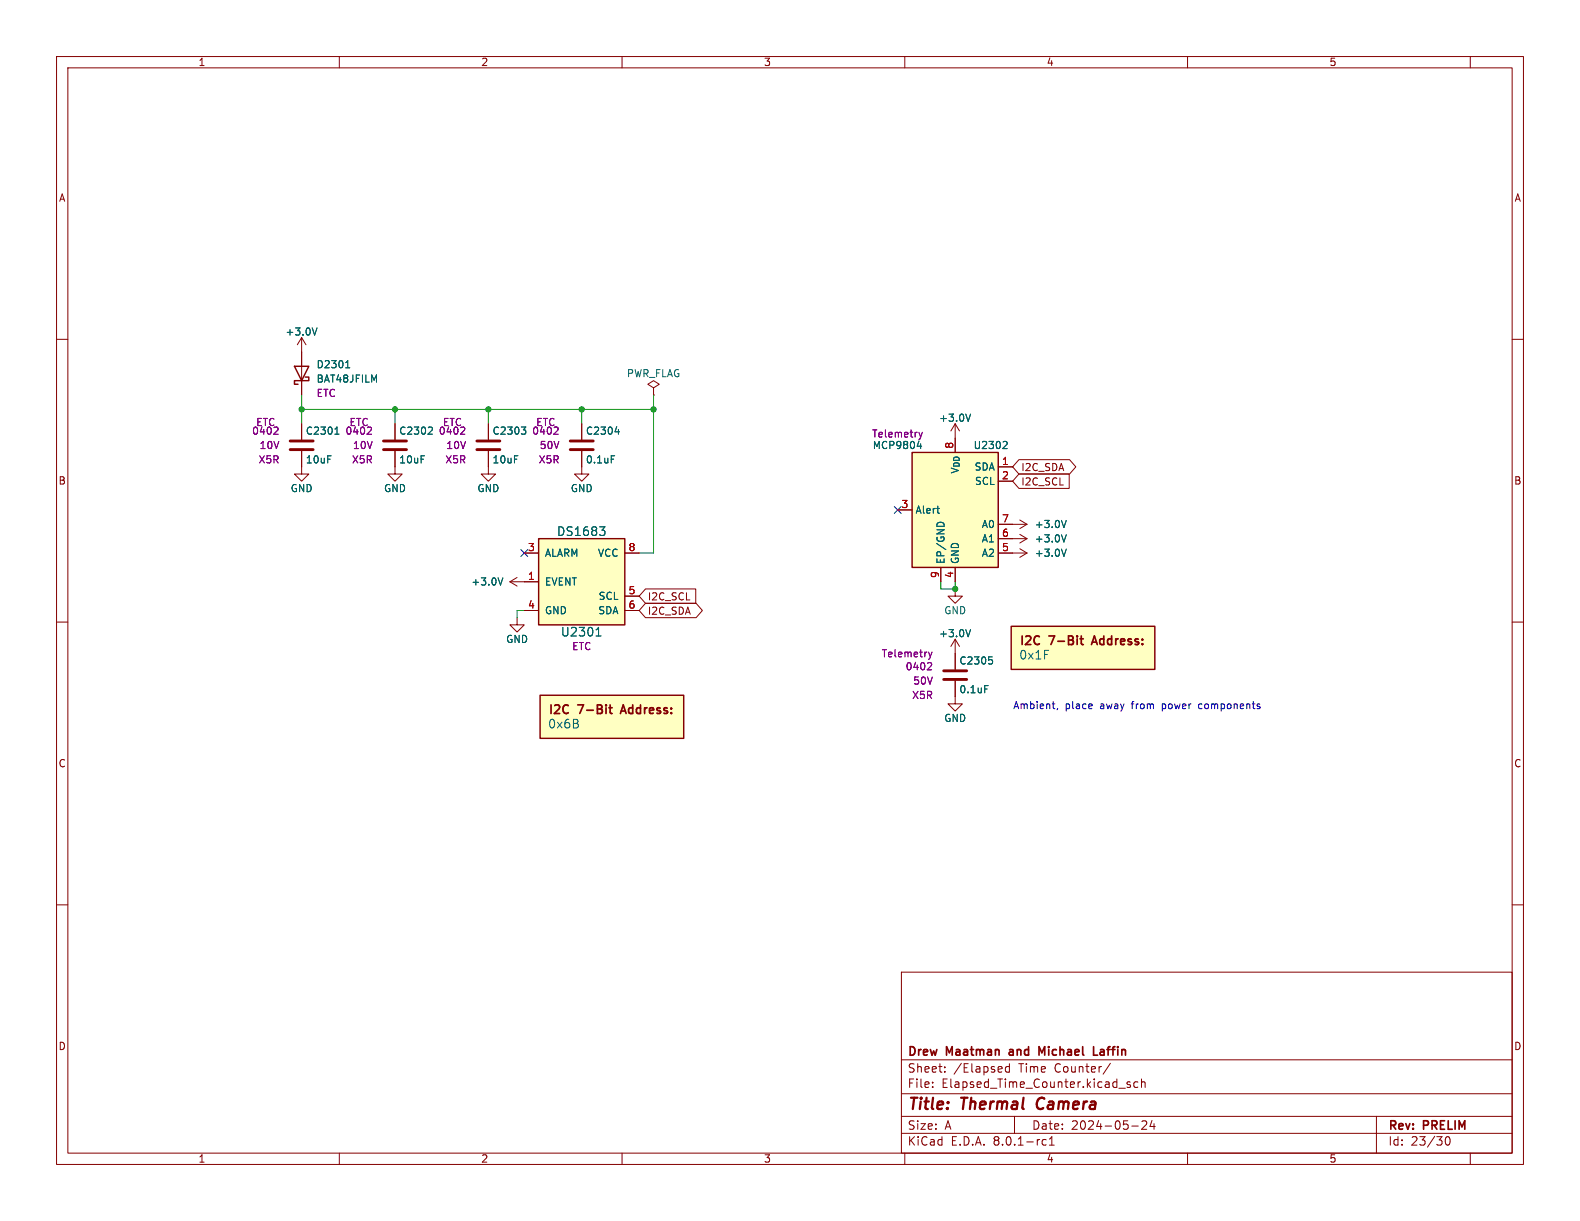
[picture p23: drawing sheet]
<svg xmlns="http://www.w3.org/2000/svg" width="279mm" height="216mm" viewBox="0 0 279 216" stroke-linecap="round" stroke-linejoin="round" font-family="sans-serif">
<defs><g id="words">
<g font-size="2.8" fill="#840000">
<text x="160.4" y="196.8">Title:</text>
<text x="170.1" y="196.8">Thermal</text>
<text x="184.2" y="196.8">Camera</text>
</g>
<g font-size="2.1" fill="#006464">
<text x="98.4" y="95">DS1683</text>
<text x="99.1" y="112.8">U2301</text>
<text x="180.1" y="114.5">I2C</text>
<text x="180.1" y="116.8">0x1F</text>
<text x="96.8" y="126.7">I2C</text>
<text x="96.8" y="129">0x6B</text>
<text x="102.2" y="126.7">7-Bit</text>
</g>
<g font-size="2.1" fill="#840000">
<text x="185.6" y="114.5">7-Bit</text>
<text x="193.8" y="114.5">Address:</text>
<text x="110.5" y="126.7">Address:</text>
<text x="160.4" y="189.9">Sheet:</text>
<text x="160.4" y="187.1">Drew</text>
<text x="167.4" y="187.1">Maatman</text>
<text x="168.6" y="189.9">/Elapsed</text>
<text x="179.2" y="187.1">and</text>
<text x="180.2" y="189.9">Time</text>
<text x="185" y="187.1">Michael</text>
<text x="186.7" y="189.9">Counter/</text>
<text x="195.2" y="187.1">Laffin</text>
<text x="160.4" y="192.6">File:</text>
<text x="166.5" y="192.6">Elapsed_Time_Counter.kicad_sch</text>
<text x="160.4" y="202.8">KiCad</text>
<text x="160.4" y="200">Size:</text>
<text x="167.1" y="200">A</text>
<text x="168.1" y="202.8">E.D.A.</text>
<text x="175.7" y="202.8">8.0.1-rc1</text>
<text x="182.4" y="200">Date:</text>
<text x="189.4" y="200">2024-05-24</text>
<text x="245.4" y="200.2">Rev:</text>
<text x="245.4" y="202.8">Id:</text>
<text x="249.5" y="202.8">23/30</text>
<text x="251.8" y="200.2">PRELIM</text>
</g>
<g font-size="1.8" fill="#840000">
<text x="35" y="11.9">1</text>
<text x="85" y="11.9">2</text>
<text x="135" y="11.9">3</text>
<text x="185" y="11.9">4</text>
<text x="235" y="11.9">5</text>
<text x="10.3" y="35.9">A</text>
<text x="267.7" y="35.9">A</text>
<text x="180.5" y="83.5">I2C_SDA</text>
<text x="10.3" y="85.9">B</text>
<text x="180.5" y="86">I2C_SCL</text>
<text x="267.7" y="85.9">B</text>
<text x="114.5" y="106.4">I2C_SCL</text>
<text x="114.5" y="108.9">I2C_SDA</text>
<text x="10.3" y="135.9">C</text>
<text x="267.7" y="135.9">C</text>
<text x="10.3" y="185.9">D</text>
<text x="267.7" y="185.9">D</text>
<text x="35" y="205.8">1</text>
<text x="85" y="205.8">2</text>
<text x="135" y="205.8">3</text>
<text x="185" y="205.8">4</text>
<text x="235" y="205.8">5</text>
</g>
<g font-size="1.8" fill="#006464">
<text x="50.4" y="59.5">+3.0V</text>
<text x="55.9" y="65.3">D2301</text>
<text x="55.9" y="67.9">BAT48JFILM</text>
<text x="110.8" y="66.9">PWR_FLAG</text>
<text x="54" y="77.1">C2301</text>
<text x="70.5" y="77.1">C2302</text>
<text x="87" y="77.1">C2303</text>
<text x="103.5" y="77.1">C2304</text>
<text x="166" y="74.8">+3.0V</text>
<text x="54" y="82.1">10uF</text>
<text x="70.5" y="82.1">10uF</text>
<text x="87" y="82.1">10uF</text>
<text x="103.5" y="82.1">0.1uF</text>
<text x="154.2" y="79.6">MCP9804</text>
<text x="169.8" y="83.9" transform="rotate(-90 169.8 83.9)">V_{DD}</text>
<text x="172.1" y="79.6">U2302</text>
<text x="172.3" y="83.4">SDA</text>
<text x="51.3" y="87.2">GND</text>
<text x="67.8" y="87.2">GND</text>
<text x="84.3" y="87.2">GND</text>
<text x="100.8" y="87.2">GND</text>
<text x="172.3" y="86">SCL</text>
<text x="161.8" y="91">Alert</text>
<text x="173.5" y="93.6">A0</text>
<text x="182.9" y="93.6">+3.0V</text>
<text x="96.3" y="98.7">ALARM</text>
<text x="105.6" y="98.7">VCC</text>
<text x="167.2" y="99.8" transform="rotate(-90 167.2 99.8)">EP/GND</text>
<text x="169.8" y="99.8" transform="rotate(-90 169.8 99.8)">GND</text>
<text x="173.5" y="98.7">A2</text>
<text x="173.5" y="96.1">A1</text>
<text x="182.9" y="98.7">+3.0V</text>
<text x="182.9" y="96.1">+3.0V</text>
<text x="83.3" y="103.7">+3.0V</text>
<text x="96.3" y="103.7">EVENT</text>
<text x="105.8" y="106.3">SCL</text>
<text x="89.4" y="113.9">GND</text>
<text x="96.3" y="108.8">GND</text>
<text x="105.7" y="108.8">SDA</text>
<text x="166" y="112.9">+3.0V</text>
<text x="166.9" y="108.8">GND</text>
<text x="169.6" y="117.7">C2305</text>
<text x="169.6" y="122.8">0.1uF</text>
<text x="166.9" y="127.9">GND</text>
</g>
<g font-size="1.8" fill="#840084">
<text x="55.9" y="70.4">ETC</text>
<text x="44.5" y="77.1">0402</text>
<text x="45.2" y="75.5">ETC</text>
<text x="61" y="77.1">0402</text>
<text x="61.7" y="75.5">ETC</text>
<text x="77.5" y="77.1">0402</text>
<text x="78.2" y="75.5">ETC</text>
<text x="94" y="77.1">0402</text>
<text x="94.7" y="75.5">ETC</text>
<text x="154.1" y="77.6">Telemetry</text>
<text x="45.6" y="82.1">X5R</text>
<text x="45.8" y="79.6">10V</text>
<text x="62.1" y="82.1">X5R</text>
<text x="62.3" y="79.6">10V</text>
<text x="78.6" y="82.1">X5R</text>
<text x="78.8" y="79.6">10V</text>
<text x="95.2" y="82.1">X5R</text>
<text x="95.3" y="79.6">50V</text>
<text x="101.1" y="115.2">ETC</text>
<text x="155.8" y="116.4">Telemetry</text>
<text x="160" y="118.7">0402</text>
<text x="161.2" y="123.8">X5R</text>
<text x="161.4" y="121.3">50V</text>
</g>
<g font-size="1.8" fill="#a90000">
<text x="168.7" y="79.4" transform="rotate(-90 168.7 79.4)">8</text>
<text x="177.1" y="82.3">1</text>
<text x="159.3" y="89.9">3</text>
<text x="177.1" y="84.8">2</text>
<text x="177.1" y="95">6</text>
<text x="177.1" y="92.5">7</text>
<text x="93.3" y="97.5">3</text>
<text x="111.1" y="97.5">8</text>
<text x="177.1" y="97.5">5</text>
<text x="93.3" y="102.6">1</text>
<text x="93.3" y="107.7">4</text>
<text x="111.1" y="105.2">5</text>
<text x="111.1" y="107.7">6</text>
<text x="166.1" y="102.3" transform="rotate(-90 166.1 102.3)">9</text>
<text x="168.7" y="102.3" transform="rotate(-90 168.7 102.3)">4</text>
</g>
<g font-size="1.8" fill="#0000c2">
<text x="179.1" y="125.5">Ambient,</text>
<text x="188.3" y="125.5">place</text>
<text x="194.7" y="125.5">away</text>
<text x="200.4" y="125.5">from</text>
<text x="205.9" y="125.5">power</text>
<text x="212.6" y="125.5">components</text>
</g>
</g></defs>
<g fill="none" stroke="#840000" stroke-width=".18">
<path d="M10 10h259.4v195.9h-259.4zM12 12h255.4v191.9h-255.4zM60 10v2M110 10v2M160 10v2M210 10v2M260 10v2M10 60h2M53.3 59.7l-.7 1.3M53.3 59.7v10.2M53.3 59.7l.8 1.3M267.4 60h2"/>
<path d="M69.8 79.8v4h1.3l-1.3 1.3-1.2-1.3h1.2M69.8 74.9v2.8M53.3 82.6v1.2h1.3l-1.3 1.3-1.2-1.3h1.2M102.9 82.6v1.2h1.2l-1.2 1.3-1.3-1.3h1.3M10 110h2M267.4 110h2M10 160h2M267.4 160h2M159.4 171.9h108v32h-108zM159.4 197.4h108M159.4 193.4h108M159.4 187.4h108"/>
<path d="M164.9 192.1v.2M164.9 191.4v.1M167.1 189.4v.2M167.1 188.7v.1M178.5 188.1v1.5M178.5 188.7l-.4-.1-.3 .3v.4l.1 .2h.6M179.4 197.4v3M196.4 188l-1.3 1.9M197.9 192.4h1.1M199.9 191.4l-.4-.1-.2 .2 .1 .2 .5 .2v.3h-.6M200.1 199.1h1.2M201.2 191.4l-.4-.1-.3 .3v.4l.1 .2h.6"/>
<path d="M201.9 191.4l.2-.1 .3 .1 .1 .9M201.9 190.8v1.5M201.9 198.3l.6-.1 .2 .1 .1 .3-.9 1.1h.9M203.7 198.1l-.3 1.1h.9M204.1 198.7v1M243.4 197.4v6.5M60 203.9v2M110 203.9v2M159.4 200.4h108M160 203.9v2M185 201.6l-.4-.1-.3 .3v.4l.1 .2h.6M185.6 202.5h.8"/>
<path d="M185.6 201.4l.4-.4v1.5M210 203.9v2M255.8 201.1l.1-.1a.81 .81 0 0 1 .6 .6 .81 .81 0 0 1-.3 .8l-.1 .1a.81 .81 0 0 1-.6-.6 .81 .81 0 0 1 .3-.8zM260 203.9v2"/>
</g>
<path d="M183.6 194.4a1.27 1.27 0 0 0 0 1.6" fill="none" stroke="#840000" stroke-width=".4"/>
<path d="M178.5 186.1v.4M184.7 185.1l-.5 1-.5-1v1.5M193.4 185.1v1.5h.7M194.7 185.6h-.1M194.7 186a.29 .29 0 0 0-.2 .3 .29 .29 0 0 0 .2 .3" fill="none" stroke="#840000" stroke-width=".3"/>
<path d="M56.1 58l-.5 1.3M61.1 65h.8M61.3 64.1l.2-.3v1.2M76.2 75.5l.3 .3-.1 .3-.7 .7h.8" fill="none" stroke="#006464" stroke-width=".18"/>
<path d="M52.1 64.8h2.5l-1.3 2.5zM54 66.7h.6v.6h-2.5v.6h.6" fill="none" stroke="#840000" stroke-width=".25"/>
<path d="M67.8 79.5h4.1M67.8 78h4.1" fill="none" stroke="#840000" stroke-width=".51"/>
<path d="M65.6 76.1l-.7 .7h.8" fill="none" stroke="#840084" stroke-width=".18"/>
<path d="M95.2 95.3h15.3v15.2h-15.3z" fill="#ffffc2"/>
<path d="M95.2 95.3h15.3v15.2h-15.3z" fill="none" stroke="#840000" stroke-width=".25"/>
<g fill="none" stroke="#840000" stroke-width=".18">
<path d="M53.3 74.9v2.8M53.3 79.8v2.8M86.4 79.8v4h1.2l-1.2 1.3-1.3-1.3h1.3M86.4 74.9v2.8M102.9 74.9v2.8M102.9 79.8v2.8M115.6 68.6l1-.7-1-.6-1 .6 1 .7v1.3M115.6 69.9h.1M92.7 97.8h2.5M110.5 97.8h2.5M179.1 97.8h2.5M179.1 92.7h2.5"/>
<path d="M179.1 95.3h2.5M180.3 91.9l1.3 .8M180.3 97l1.3 .8M180.3 94.5l1.3 .8M181.6 92.7l-1.3 .8M181.6 97.8l-1.3 .8M181.6 95.3l-1.3 .7M90.2 102.9h5M90.2 102.9l1.2 .7M91.4 109.2v1.3h1.3l-1.3 1.3-1.2-1.3h1.2M91.4 102.1l-1.2 .8M92.7 108h2.5"/>
<path d="M110.5 108h2.5M110.5 105.4h2.5M168.9 104.1v1.3h-1.3l1.3 1.3 1.3-1.3h-1.3M168.9 113v5.4M168.9 113l-.8 1.3M168.9 113l.8 1.3M168.9 120.4v4.1h1.3l-1.3 1.2-1.3-1.2h1.3"/>
</g>
<g fill="none" stroke="#006464" stroke-width=".18">
<path d="M59.2 76.8h.8M59.3 75.8l.3-.3v1.3M92.2 75.5h.8l-.5 .5M92.7 76l.3 .2v.3l-.3 .3M108.8 76.4h.7M109.4 75.9v.9M106 93.2h1l-.5 .5M106.7 93.7l.3 .3v.4l-.3 .3M108.1 80.6h.6M188.6 92l-.5 1.3M188.6 97.1l-.5 1.3M188.6 94.6l-.5 1.2"/>
<path d="M88.9 102.2l-.4 1.2M105.4 112.5h.9M105.6 111.3l.2-.4v1.6M171.6 111.3l-.4 1.3M174.9 116.1h.6M175.3 116.6l.2 .3v.3l-.2 .2M174.1 121.2h.6"/>
</g>
<path d="M51.3 79.5h4.1M51.3 78h4.1M84.3 79.5h4.1M84.3 78h4.1M100.8 79.5h4.1M100.8 78h4.1M166.9 118.6h4M166.9 120.1h4" fill="none" stroke="#840000" stroke-width=".51"/>
<path d="M49.1 76.1l-.7 .7h.8M82.1 76.1l-.7 .7h.8M98.6 76.1l-.7 .7h.8M164.2 115.3l.3 .8M164.5 117.2l.2 .2v.3l-.7 .7h.7M164.5 116.1l-.3 .5M164.8 115.3l-.3 .8" fill="none" stroke="#840084" stroke-width=".18"/>
<path d="M178.8 110.7h25.4v7.7h-25.4z" fill="#ffffc2"/>
<path d="M178.8 110.7h25.4v7.7h-25.4z" fill="none" stroke="#840000" stroke-width=".25"/>
<path d="M191 113h.6M191.2 112.4v1.4l.4 .2M193.5 112.4l-.5 1.6" fill="none" stroke="#840000" stroke-width=".3"/>
<path d="M161.3 80h15.2v20.3h-15.2z" fill="#ffffc2"/>
<path d="M161.3 80h15.2v20.3h-15.2z" fill="none" stroke="#840000" stroke-width=".25"/>
<path d="M168.9 74.9v2.6M168.9 74.9l-.8 1.3M168.9 74.9l.8 1.3M158.7 90.2h2.6M176.5 82.6h2.6M176.5 85.1h2.6M176.5 97.8h2.6M176.5 95.3h2.6M176.5 92.7h2.6M166.4 100.3v2.6M168.9 100.3v2.6" fill="none" stroke="#840000" stroke-width=".18"/>
<path d="M162.2 78.9h.8M162.8 78.5v.8M171.6 73.2l-.4 1.3M177.6 78l.4 .1 .1 .3-.8 .9h.8M165.6 89.9h.5M165.7 92.6l.5-.3 .7 .3M166 90.7h.1" fill="none" stroke="#006464" stroke-width=".18"/>
<path d="M162.5 76.4l.3 .9M162.8 77.3l-.3 .4M163.1 76.4l-.3 .9" fill="none" stroke="#840084" stroke-width=".18"/>
<path d="M95.5 122.9h25.4v7.7h-25.4z" fill="#ffffc2"/>
<path d="M95.5 122.9h25.4v7.7h-25.4z" fill="none" stroke="#840000" stroke-width=".25"/>
<path d="M107.7 125.1h.6M107.9 124.6v1.3l.4 .3M110.2 124.6l-.5 1.6" fill="none" stroke="#840000" stroke-width=".3"/>
<g fill="none" stroke="#840000" stroke-width=".18">
<path d="M53.3 62.2v2.6M53.3 67.3v2.6M53.3 74.9v2.8M53.3 79.8v2.8M69.8 74.9v2.8M69.8 79.8v2.8M86.4 74.9v2.8M86.4 79.8v2.8M102.9 74.9v2.8M102.9 79.8v2.8M92.7 97.8h2.5M110.5 97.8h2.5"/>
<path d="M158.7 90.2h2.6M176.5 82.6h2.6M176.5 85.1h2.6M176.5 97.8h2.6M176.5 95.3h2.6M176.5 92.7h2.6M180.2 81.3h8.9l1.1 1.3-1.1 1.2h-8.9l-1.1-1.2zM180.2 83.8h8.9v2.6h-8.9l-1.1-1.3zM92.7 102.9h2.5M92.7 108h2.5M110.5 108h2.5M110.5 105.4h2.5"/>
<path d="M114.1 104.1h8.9v2.6h-8.9l-1.1-1.3zM114.1 106.7h9l1.1 1.3-1.1 1.2h-9l-1.1-1.2zM166.4 100.3v2.6M168.9 100.3v2.6M168.9 115.6v2.8M168.9 120.4v2.8"/>
</g>
<path d="M186.1 124.5h.4M186.4 125.3h.1M187 125.3l-.1 .2M193.1 124.5v.3l-.6 .1M212.2 124.5l-.3 .2v.4l.3 .2M222.8 125v.3" fill="none" stroke="#0000c2" stroke-width=".18"/>
<path d="M53.3 72.4h62.3M53.3 69.9v5M69.8 72.4v2.5M86.4 72.4v2.5M102.9 72.4v2.5M115.6 69.9v27.9h-2.6M92.7 108h-1.3v1.2M166.4 102.9v1.2h2.5v-1.2" fill="none" stroke="#009600" stroke-width=".18"/>
<path d="M92.1 97.2l1.2 1.2M93.3 97.2l-1.2 1.2M158.1 89.6l1.3 1.2M159.4 89.6l-1.3 1.2" fill="none" stroke="#000084" stroke-width=".18"/>
<g fill="none" stroke="#006464" stroke-width=".18">
<path d="M56.1 58l-.5 1.3M59.2 76.8h.8M59.3 75.8l.3-.3v1.3M61.1 65h.8M61.3 64.1l.2-.3v1.2M76.2 75.5l.3 .3-.1 .3-.7 .7h.8M92.2 75.5h.8l-.5 .5M92.7 76l.3 .2v.3l-.3 .3M108.8 76.4h.7M109.4 75.9v.9M162.2 78.9h.8M162.8 78.5v.8"/>
<path d="M171.6 73.2l-.4 1.3M177.6 78l.4 .1 .1 .3-.8 .9h.8M106 93.2h1l-.5 .5M106.7 93.7l.3 .3v.4l-.3 .3M108.1 80.6h.6M165.6 89.9h.5M165.7 92.6l.5-.3 .7 .3M166 90.7h.1M188.6 92l-.5 1.3M188.6 97.1l-.5 1.3M188.6 94.6l-.5 1.2M88.9 102.2l-.4 1.2"/>
<path d="M105.4 112.5h.9M105.6 111.3l.2-.4v1.6M171.6 111.3l-.4 1.3M174.9 116.1h.6M175.3 116.6l.2 .3v.3l-.2 .2M174.1 121.2h.6"/>
</g>
<path d="M49.1 76.1l-.7 .7h.8M65.6 76.1l-.7 .7h.8M82.1 76.1l-.7 .7h.8M98.6 76.1l-.7 .7h.8M162.5 76.4l.3 .9M162.8 77.3l-.3 .4M163.1 76.4l-.3 .9M164.2 115.3l.3 .8M164.5 117.2l.2 .2v.3l-.7 .7h.7M164.5 116.1l-.3 .5M164.8 115.3l-.3 .8" fill="none" stroke="#840084" stroke-width=".18"/>
<g fill="#009600" stroke="#009600" stroke-width=".18">
<circle cx="69.8" cy="72.4" r=".46"/>
<circle cx="86.4" cy="72.4" r=".46"/>
<circle cx="115.6" cy="72.4" r=".46"/>
<circle cx="102.9" cy="72.4" r=".46"/>
<circle cx="53.3" cy="72.4" r=".46"/>
<circle cx="168.9" cy="104.1" r=".46"/>
</g>
<use href="#words"/>
</svg>
